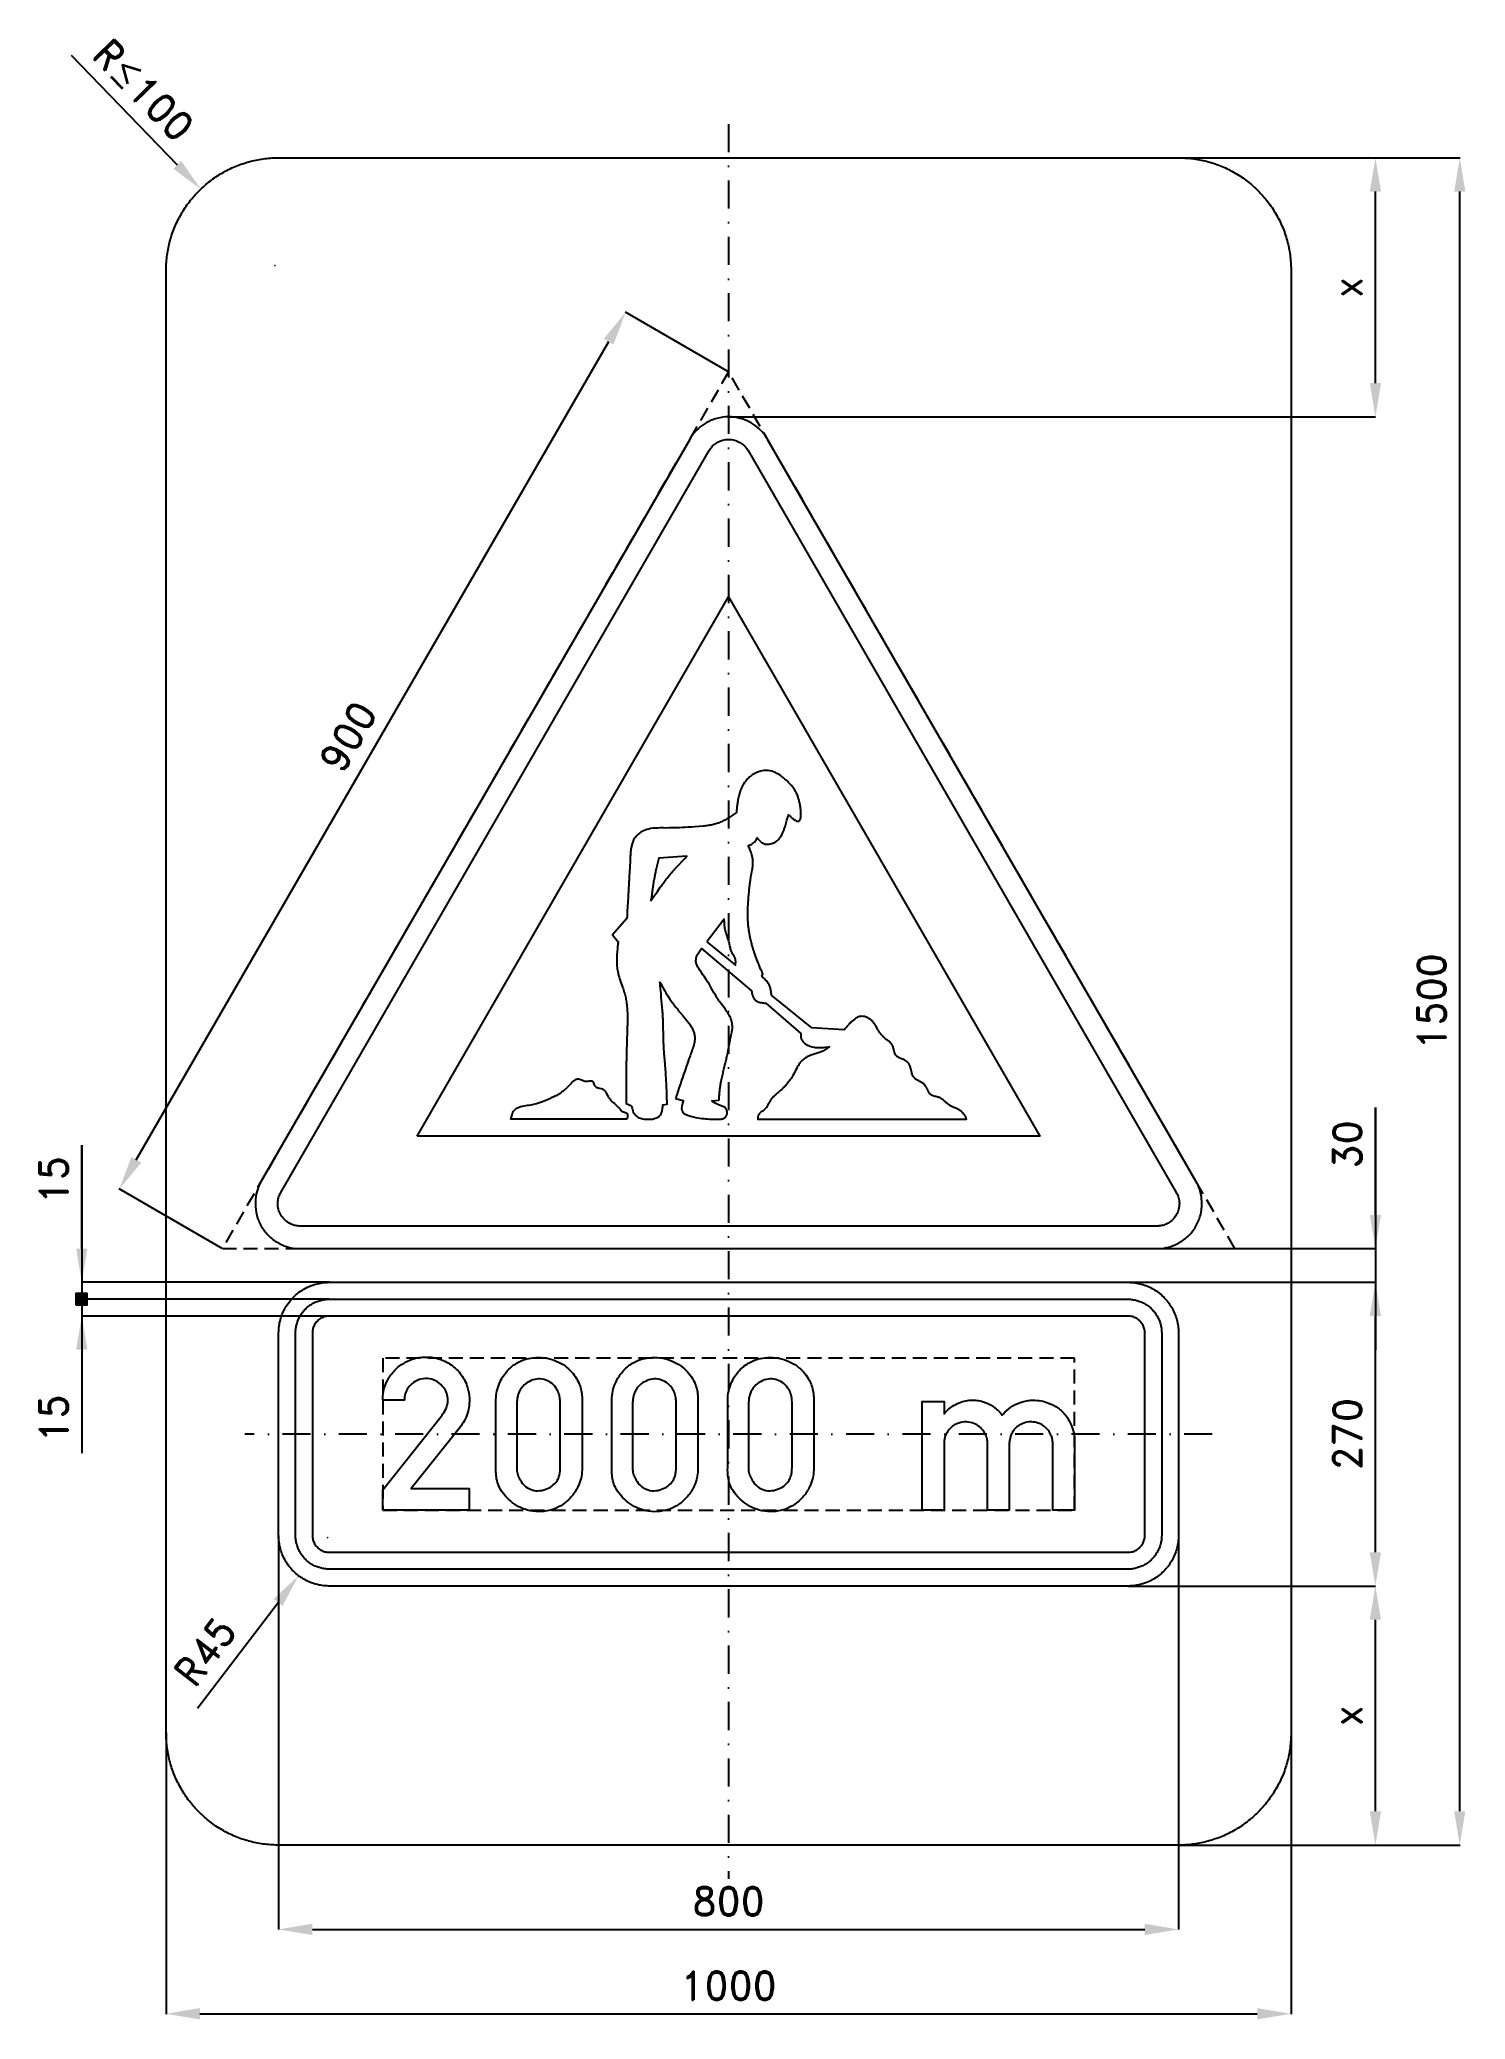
# Model space of a CAD drawing. Header units: millimetres. Extents: x -112 to 1155, y -155 to 1605.
import ezdxf

# ---------------------------------------------------------------- set-up
doc = ezdxf.new("R2010")
doc.units = ezdxf.units.MM
doc.header["$LTSCALE"] = 5
doc.linetypes.add('ČERCHOVANÁX2', pattern=[2, 1, -0.5, 0, -0.5])
doc.linetypes.add('ČÁRKOVANÁX2', pattern=[1.5, 1, -0.5])
doc.layers.add('Kóty', color=2, linetype='Continuous')
doc.layers.add('Značka', color=7, linetype='Continuous')
doc.styles.get("Standard").update_dxf_attribs({"font": 'romand.shx', "height": 25})
doc.dimstyles.get("Standard").update_dxf_attribs({"dimtxt": 25, "dimasz": 30, "dimexe": 0.18, "dimexo": 0.0625, "dimgap": 12.5, "dimtad": 1, "dimdec": 0, "dimzin": 0, "dimdsep": 46, "dimtxsty": 'Standard', "dimcen": 0.09, "dimadec": 0, "dimazin": 0, "dimtfac": 1, "dimtdec": 0, "dimtofl": 0, "dimtmove": 0, "dimatfit": 3, "dimfxl": 1, "dimtolj": 1, "dimtzin": 0, "dimarcsym": 0})

msp = doc.modelspace()

# ---------------------------------------------------------------- texts
at = {"layer": 'Kóty', "char_height": 25, "attachment_point": 5}
for s, insert, rotation in [('\\A1;R{\\A0;≤}100', (-20, 1560.3), 314.1106), ('\\A1;30', (1050, 623), 90), ('\\A1;15', (-100, 591.2), 90), ('\\A1;15', (-100, 379.3), 90)]:
    msp.add_mtext(s, dxfattribs=dict(at, insert=insert, rotation=rotation))

# ---------------------------------------------------------------- blocks, each defined once
blk = doc.blocks.new('*D0')
at = {"layer": 'Defpoints', "color": 0, "transparency": 16777216}
for p in [(100, 275.3), (900, 275.3), (900, -75)]:
    blk.add_point(p, dxfattribs=at)
at = {"layer": 'Kóty', "color": 0, "lineweight": -2, "transparency": 16777216}
for p, q in [((100, 275.2), (100, -75.2)), ((900, 275.2), (900, -75.2)), ((130, -75), (870, -75))]:
    blk.add_line(p, q, dxfattribs=at)
at = {"layer": 'Kóty', "color": 0, "transparency": 16777216}
for points in [[(130, -70), (130, -80), (100, -75)], [(870, -70), (870, -80), (900, -75)]]:
    blk.add_solid(points, dxfattribs=at)
at = {"layer": 'Kóty', "color": 0, "transparency": 16777216, "insert": (500, -50), "char_height": 25, "attachment_point": 5}
blk.add_mtext('\\A1;800', dxfattribs=at)
blk = doc.blocks.new('*D1')
at = {"layer": 'Defpoints', "color": 0, "transparency": 16777216}
for p in [(0, 100), (1000, 100), (1000, -150)]:
    blk.add_point(p, dxfattribs=at)
at = {"layer": 'Kóty', "color": 0, "lineweight": -2, "transparency": 16777216}
for p, q in [((0, 99.9), (0, -150.2)), ((1000, 99.9), (1000, -150.2)), ((30, -150), (970, -150))]:
    blk.add_line(p, q, dxfattribs=at)
at = {"layer": 'Kóty', "color": 0, "transparency": 16777216}
for points in [[(30, -145), (30, -155), (0, -150)], [(970, -145), (970, -155), (1000, -150)]]:
    blk.add_solid(points, dxfattribs=at)
at = {"layer": 'Kóty', "color": 0, "transparency": 16777216, "insert": (500, -125), "char_height": 25, "attachment_point": 5}
blk.add_mtext('\\A1;1000', dxfattribs=at)
blk = doc.blocks.new('*D2')
at = {"layer": 'Defpoints', "color": 0, "transparency": 16777216}
for p in [(855, 230.3), (1075, 230.3), (900, 0)]:
    blk.add_point(p, dxfattribs=at)
at = {"layer": 'Kóty', "color": 0, "lineweight": -2, "transparency": 16777216}
for p, q in [((855.1, 230.3), (1075.2, 230.3)), ((1075, 30), (1075, 200.3)), ((900.1, 0), (1075.2, 0))]:
    blk.add_line(p, q, dxfattribs=at)
at = {"layer": 'Kóty', "color": 0, "transparency": 16777216}
for points in [[(1070, 200.3), (1080, 200.3), (1075, 230.3)], [(1070, 30), (1080, 30), (1075, 0)]]:
    blk.add_solid(points, dxfattribs=at)
at = {"layer": 'Kóty', "color": 0, "transparency": 16777216, "insert": (1050, 115.1), "char_height": 25, "attachment_point": 5, "rotation": 90}
blk.add_mtext('\\A1;x', dxfattribs=at)
blk = doc.blocks.new('*D3')
at = {"layer": 'Defpoints', "color": 0, "transparency": 16777216}
for p in [(855, 500.3), (1075, 500.3), (855, 230.3)]:
    blk.add_point(p, dxfattribs=at)
at = {"layer": 'Kóty', "color": 0, "lineweight": -2, "transparency": 16777216}
for p, q in [((855.1, 500.3), (1075.2, 500.3)), ((1075, 260.3), (1075, 470.3)), ((855.1, 230.3), (1075.2, 230.3))]:
    blk.add_line(p, q, dxfattribs=at)
at = {"layer": 'Kóty', "color": 0, "transparency": 16777216}
for points in [[(1070, 470.3), (1080, 470.3), (1075, 500.3)], [(1070, 260.3), (1080, 260.3), (1075, 230.3)]]:
    blk.add_solid(points, dxfattribs=at)
at = {"layer": 'Kóty', "color": 0, "transparency": 16777216, "insert": (1050, 365.3), "char_height": 25, "attachment_point": 5, "rotation": 90}
blk.add_mtext('\\A1;270', dxfattribs=at)
blk = doc.blocks.new('*D4')
at = {"layer": 'Defpoints', "color": 0, "transparency": 16777216}
for p in [(900, 1500), (1075, 1500), (500, 1269.7)]:
    blk.add_point(p, dxfattribs=at)
at = {"layer": 'Kóty', "color": 0, "lineweight": -2, "transparency": 16777216}
for p, q in [((900.1, 1500), (1075.2, 1500)), ((1075, 1299.7), (1075, 1470)), ((500.1, 1269.7), (1075.2, 1269.7))]:
    blk.add_line(p, q, dxfattribs=at)
at = {"layer": 'Kóty', "color": 0, "transparency": 16777216}
for points in [[(1070, 1470), (1080, 1470), (1075, 1500)], [(1070, 1299.7), (1080, 1299.7), (1075, 1269.7)]]:
    blk.add_solid(points, dxfattribs=at)
at = {"layer": 'Kóty', "color": 0, "transparency": 16777216, "insert": (1050, 1384.9), "char_height": 25, "attachment_point": 5, "rotation": 90}
blk.add_mtext('\\A1;x', dxfattribs=at)
blk = doc.blocks.new('*D5')
at = {"layer": 'Defpoints', "color": 0, "transparency": 16777216}
for p in [(900, 1500), (1150, 1500), (900, 0)]:
    blk.add_point(p, dxfattribs=at)
at = {"layer": 'Kóty', "color": 0, "lineweight": -2, "transparency": 16777216}
for p, q in [((900.1, 1500), (1150.2, 1500)), ((1150, 30), (1150, 1470)), ((900.1, 0), (1150.2, 0))]:
    blk.add_line(p, q, dxfattribs=at)
at = {"layer": 'Kóty', "color": 0, "transparency": 16777216}
for points in [[(1145, 1470), (1155, 1470), (1150, 1500)], [(1145, 30), (1155, 30), (1150, 0)]]:
    blk.add_solid(points, dxfattribs=at)
at = {"layer": 'Kóty', "color": 0, "transparency": 16777216, "insert": (1125, 750), "char_height": 25, "attachment_point": 5, "rotation": 90}
blk.add_mtext('\\A1;1500', dxfattribs=at)
blk = doc.blocks.new('*D6')
at = {"layer": 'Defpoints', "color": 0, "transparency": 16777216}
for p in [(143.6, 273.5), (117.7, 239.5)]:
    blk.add_point(p, dxfattribs=at)
at = {"layer": 'Kóty', "color": 0, "lineweight": -2, "transparency": 16777216}
for p, q in [((143.5, 273.5), (143.7, 273.5)), ((143.6, 273.5), (143.6, 273.6)), ((27.8, 121.8), (99.5, 215.7))]:
    blk.add_line(p, q, dxfattribs=at)
blk.add_arc((143.6, 273.5), 42.8, 232.5283, 232.8773, dxfattribs=at)
at = {"layer": 'Kóty', "color": 0, "transparency": 16777216}
blk.add_solid([(95.5, 218.7), (103.4, 212.6), (117.7, 239.5)], dxfattribs=at)
at = {"layer": 'Kóty', "color": 0, "transparency": 16777216, "insert": (34.6, 172), "char_height": 25, "attachment_point": 5, "rotation": 52.6364}
blk.add_mtext('\\A1;R45', dxfattribs=at)
blk = doc.blocks.new('*D7')
at = {"layer": 'Defpoints', "color": 0, "transparency": 16777216}
for p in [(408.4, 1362.6), (500, 1309.8), (50, 530.4)]:
    blk.add_point(p, dxfattribs=at)
at = {"layer": 'Kóty', "color": 0, "lineweight": -2, "transparency": 16777216}
for p, q in [((499.9, 1309.8), (408.3, 1362.7)), ((-26.6, 609.2), (393.4, 1336.7)), ((49.9, 530.4), (-41.7, 583.3))]:
    blk.add_line(p, q, dxfattribs=at)
at = {"layer": 'Kóty', "color": 0, "transparency": 16777216}
for points in [[(389.1, 1339.2), (397.8, 1334.2), (408.4, 1362.6)], [(-30.9, 611.7), (-22.2, 606.7), (-41.6, 583.2)]]:
    blk.add_solid(points, dxfattribs=at)
at = {"layer": 'Kóty', "color": 0, "transparency": 16777216, "insert": (161.8, 985.4), "char_height": 25, "attachment_point": 5, "rotation": 60}
blk.add_mtext('\\A1;900', dxfattribs=at)

# ---------------------------------------------------------------- dimensions: what is measured, and where the dimension line sits
at = {"layer": 'Kóty'}
for base, p1, p2, picture, middle in [((1075, 1500), (500, 1269.7), (900, 1500), '*D4', (1050, 1384.9)), ((1075, 230.3), (900, 0), (855, 230.3), '*D2', (1050, 115.1))]:
    dim = msp.add_linear_dim(base=base, p1=p1, p2=p2, angle=90, text='x', dimstyle='Standard', dxfattribs=at)
    dim.commit()
    dim.dimension.update_dxf_attribs({"geometry": picture, "text_midpoint": middle})
for base, p1, p2, picture, middle in [((1150, 1500), (900, 0), (900, 1500), '*D5', (1125, 750)), ((1075, 500.3), (855, 230.3), (855, 500.3), '*D3', (1050, 365.3))]:
    dim = msp.add_linear_dim(base=base, p1=p1, p2=p2, angle=90, dimstyle='Standard', dxfattribs=at)
    dim.commit()
    dim.dimension.update_dxf_attribs({"geometry": picture, "text_midpoint": middle})
dim = msp.add_aligned_dim(p1=(50, 530.4), p2=(500, 1309.8), distance=105.7, dimstyle='Standard', dxfattribs=at)
dim.commit()
dim.dimension.update_dxf_attribs({"geometry": '*D7', "text_midpoint": (161.8, 985.4)})
dim = msp.add_radius_dim(center=(143.6, 273.5), mpoint=(117.7, 239.5), text='R45', dimstyle='Standard', dxfattribs=at)
dim.commit()
dim.dimension.update_dxf_attribs({"geometry": '*D6', "text_midpoint": (34.6, 172)})
for base, p1, p2, picture, middle in [((900, -75), (100, 275.3), (900, 275.3), '*D0', (500, -50)), ((1000, -150), (0, 100), (1000, 100), '*D1', (500, -125))]:
    dim = msp.add_linear_dim(base=base, p1=p1, p2=p2, dimstyle='Standard', dxfattribs=at)
    dim.commit()
    dim.dimension.update_dxf_attribs({"geometry": picture, "text_midpoint": middle})

# ---------------------------------------------------------------- hatches: boundary and pattern name
at = {"layer": 'Kóty'}
h = msp.add_hatch(color=256, dxfattribs=at)
h.dxf.hatch_style = 1
h.paths.add_polyline_path([(-80.2, 480.3), (-70.2, 480.3), (-70.2, 490.3), (-80.2, 490.3)])

# ---------------------------------------------------------------- linework, layer by layer
for p, q in [((-84.3, 1591.3), (9.9, 1493.8)), ((96.7, 1404.2), (96.9, 1404.2)), ((96.8, 1404.1), (96.8, 1404.3)), ((1075, 655.8), (1075, 440.3)), ((1075, 560.3), (1075, 655.8)), ((-75, 622.2), (-75, 348.4)), ((-75, 530.3), (-75, 622.2)), ((880.8, 530.3), (1075.2, 530.3)), ((144.9, 500.3), (-75.2, 500.3)), ((855.1, 500.3), (1075.2, 500.3)), ((144.9, 485.3), (-80.7, 485.3)), ((144.9, 485.3), (-80.2, 485.3)), ((144.9, 470.3), (-75.2, 470.3))]:
    msp.add_line(p, q, dxfattribs=at)
msp.add_lwpolyline([(-80.2, 480.3), (-70.2, 480.3), (-70.2, 490.3), (-80.2, 490.3)], close=True, dxfattribs=at)
at = {"layer": 'Kóty', "color": 2}
msp.add_solid([(13.5, 1497.2), (6.3, 1490.3), (30.8, 1472.2)], dxfattribs=at)
at = {"layer": 'Kóty'}
for points in [[(1070, 560.3), (1080, 560.3), (1075, 530.3)], [(-80, 530.3), (-70, 530.3), (-75, 500.3)], [(1070, 470.3), (1080, 470.3), (1075, 500.3)], [(-80, 440.3), (-70, 440.3), (-75, 470.3)]]:
    msp.add_solid(points, dxfattribs=at)
at = {"layer": 'Značka', "color": 6, "linetype": 'ČERCHOVANÁX2', "lineweight": 25, "ltscale": 5}
for p, q in [((500, 1530), (500, -30)), ((930, 365.3), (70, 365.3))]:
    msp.add_line(p, q, dxfattribs=at)
at = {"layer": 'Značka', "color": 5}
for points in [[(100, 0), (99.6, 0), (99.2, 0, -0.03218), (86.3, 0.9, -0.035443), (73.6, 3.5, -0.036267), (61.3, 7.7, -0.03442), (49.8, 13.5, -0.033722), (39, 20.7, -0.034085), (29.3, 29.3, -0.034209), (20.7, 39, -0.034229), (13.5, 49.8, -0.034044), (7.7, 61.3, -0.033412), (3.5, 73.6, -0.034127), (0.9, 86.3, -0.036745), (0, 99.2), (0, 99.6), (0, 100), (0, 1400), (0, 1400.4), (0, 1400.8, -0.03218), (0.9, 1413.7, -0.035441), (3.5, 1426.4, -0.03627), (7.7, 1438.7, -0.034417), (13.5, 1450.2, -0.033719), (20.7, 1461, -0.034078), (29.3, 1470.7, -0.034208), (39, 1479.3, -0.034227), (49.8, 1486.5, -0.034051), (61.3, 1492.3, -0.033416), (73.6, 1496.5, -0.034129), (86.3, 1499.1, -0.036746), (99.2, 1500), (99.6, 1500), (100, 1500), (900, 1500), (900.4, 1500), (900.8, 1500, -0.032179), (913.7, 1499.1, -0.035451), (926.4, 1496.5, -0.036282), (938.7, 1492.3, -0.034425), (950.2, 1486.5, -0.033731), (961, 1479.3, -0.034081), (970.7, 1470.7, -0.034214), (979.3, 1461, -0.034229), (986.5, 1450.2, -0.034034), (992.3, 1438.6, -0.033411), (996.5, 1426.4, -0.034122), (999.1, 1413.7, -0.036741), (1000, 1400.8), (1000, 1400.4), (1000, 1400), (1000, 100), (1000, 99.6), (1000, 99.2, -0.032179), (999.1, 86.3, -0.035442), (996.5, 73.6, -0.036264), (992.3, 61.3, -0.034415), (986.5, 49.8, -0.033719), (979.3, 39, -0.034086), (970.7, 29.3, -0.034205), (961, 20.7, -0.03423), (950.2, 13.5, -0.034046), (938.7, 7.7, -0.033413), (926.4, 3.5, -0.034127), (913.7, 0.9, -0.036745), (900.8, 0), (900.4, 0), (900, 0), (100, 0)], [(915.4, 590.3), (534.6, 1249.7), (533.5, 1251.5), (532.4, 1253.2, 0.055771), (526.8, 1259.5, 0.055989), (520, 1264.3, 0.069574), (510.4, 1268.4, 0.069802), (500, 1269.7, 0.069509), (489.6, 1268.4, 0.067737), (480, 1264.3, 0.055944), (473.1, 1259.5, 0.06112), (467.6, 1253.2), (466.5, 1251.5), (465.4, 1249.7), (84.6, 590.3), (83.7, 588.4, 0.010708), (82.7, 586.6, 0.055713), (80.1, 578.6, 0.055986), (79.3, 570.3, 0.069591), (80.6, 559.9, 0.069764), (84.6, 550.3, 0.069483), (90.9, 542, 0.067773), (99.3, 535.6, 0.055956), (106.9, 532.1, 0.061088), (115.1, 530.5), (117.2, 530.4), (119.3, 530.3), (880.7, 530.3, 0.003589), (882.8, 530.4, 0.010708), (884.9, 530.5, 0.055793), (893.1, 532.2, 0.055986), (900.7, 535.6, 0.069584), (909.1, 541.9, 0.06979), (915.4, 550.3, 0.069499), (919.4, 559.9, 0.067793), (920.7, 570.3, 0.055942), (919.9, 578.7, 0.060954), (917.3, 586.6), (916.3, 588.4), (915.4, 590.3)], [(452.9, 663.7), (459.7, 661.9), (459.5, 661.1, -0.004607), (459.3, 660.3), (459.1, 659.6), (458.9, 658.9, 0.009225), (458.6, 657.9, 0.012602), (458.4, 656.9, 0.020623), (458.3, 655.8, 0.033909), (458.2, 654.8, 0.036645), (458.3, 653.9, 0.042079), (458.5, 653.1, 0.049104), (458.9, 652.2, 0.054094), (459.4, 651.4, 0.047555), (460, 650.8, 0.030376), (460.8, 650.2, 0.022383), (461.7, 649.7), (462.6, 649.3), (463.4, 649), (464.3, 648.6), (465.3, 648.3), (466.3, 648, 0.010188), (468.6, 647.3, 0.011537), (470.9, 646.8), (472.6, 646.5), (474.4, 646.2), (476.1, 646), (477.9, 645.8), (479.4, 645.7), (480.9, 645.6), (483, 645.5), (485.1, 645.4), (487.1, 645.4), (489.1, 645.3, 0.012551), (490.8, 645.3, 0.018141), (492.5, 645.4, 0.025365), (494, 645.6, 0.038662), (495.4, 646, 0.03595), (496.3, 646.4, 0.054593), (497, 646.9, 0.084673), (497.9, 648, 0.06943), (498.5, 649.2, 0.043357), (498.7, 650.2, 0.038015), (498.8, 651.1, 0.042587), (498.6, 652.3, 0.043566), (498.3, 653.4, 0.029669), (498.1, 654, 0.036894), (497.7, 654.6, 0.052648), (497.1, 655.3, 0.045313), (496.4, 655.9, 0.055185), (494.9, 656.7, 0.013243), (493.3, 657.3), (491.8, 657.8, -0.011964), (490.4, 658.4, -0.015763), (489.1, 659, -0.023595), (488, 659.6, -0.016097), (487, 660.3), (486.1, 660.9), (485.6, 661.3), (485.1, 661.7), (491.4, 662.2), (491.4, 662.4), (491.5, 662.6, 0.002457), (491.6, 664.2, 0.003827), (491.7, 665.8, 0.001841), (491.9, 667.6, -0.004718), (492, 669.4, -0.005494), (492.2, 670.9, -0.003118), (492.3, 672.4, -0.002768), (492.5, 673.5, -0.005162), (492.7, 674.7, -0.006224), (492.9, 676.2, -0.002534), (493.2, 677.8, -0.00271), (493.7, 680.4, -0.005711), (494.2, 683, -0.004739), (494.8, 685.3, -0.002114), (495.3, 687.5), (495.8, 689.7), (496.4, 691.9), (496.8, 693.6, 0.003648), (497.3, 695.4, 0.003143), (497.8, 697.6, -0.002888), (498.2, 699.8, -0.002046), (498.7, 701.9, 0.005144), (499.2, 704, 0.005668), (499.6, 705.8, 0.002582), (499.9, 707.5), (500.2, 709.3), (500.6, 711), (500.8, 712.4, -0.002207), (501.1, 713.8, -0.002474), (501.4, 715.6), (501.8, 717.3), (502.1, 718.8), (502.4, 720.2), (502.7, 721.4, 0.004627), (502.9, 722.7, 0.007902), (503.1, 723.8, 0.010127), (503.3, 725, 0.010862), (503.4, 726, 0.015181), (503.4, 726.9, 0.019014), (503.4, 728.1, 0.014484), (503.3, 729.2, 0.031451), (502.9, 731.9, 0.037432), (502, 734.6, 0.029587), (501.1, 736.7, 0.018271), (499.9, 738.8, 0.011728), (498.6, 740.9, 0.00868), (497.2, 742.9), (496, 744.5), (494.8, 746.1), (493.3, 748), (491.9, 750, -0.008971), (490.2, 752.6, -0.009365), (488.6, 755.2), (487.3, 757.3), (486.1, 759.5), (484.9, 761.6), (483.7, 763.8), (482.6, 765.6), (481.5, 767.3, 0.008707), (480.1, 769.6), (478.5, 771.8), (477.2, 773.7), (475.8, 775.6), (474.7, 777.2, -0.011419), (473.7, 778.8, -0.016481), (472.8, 780.4, -0.022533), (472, 782, -0.027602), (471.5, 783.4, -0.041375), (471.1, 784.9, -0.040584), (471, 786.4, -0.029969), (471.1, 787.8, -0.021233), (471.3, 788.8, -0.02826), (471.6, 789.8, -0.026178), (471.9, 790.8, -0.016726), (472.4, 791.7), (472.9, 792.6), (473.5, 793.5), (474, 794.4), (474.6, 795.3), (475.3, 796.2), (476, 797.2), (520.3, 759.4), (520.3, 759.3), (520.4, 759.1), (520.6, 758.2), (520.8, 757.2), (521, 756.4), (521.3, 755.5, 0.011695), (521.5, 754.7, 0.017235), (521.8, 753.9), (522.1, 753.3), (522.4, 752.8, 0.028673), (522.8, 752.1, 0.032098), (523.3, 751.6, 0.046612), (524.2, 750.8, 0.03729), (525.2, 750.2, 0.026525), (526.1, 749.8), (527.1, 749.4), (528.1, 749.2), (529.2, 749), (530.1, 748.8), (530.9, 748.7), (532.1, 748.6), (533.2, 748.5), (564.1, 721.6), (564.1, 720.9, 0.005279), (564.1, 720.2, 0.007638), (564.1, 719.6, 0.011207), (564.2, 719, 0.025566), (564.3, 717.9, 0.03125), (564.6, 716.9, 0.047366), (565.2, 715.5, 0.048674), (566.1, 714.3, 0.044482), (567.1, 713.2, 0.028858), (568.4, 712.2, 0.022461), (569.6, 711.4, 0.026198), (570.9, 710.7, 0.037675), (573.1, 709.9, 0.027165), (575.4, 709.4, 0.017797), (577.2, 709.2, 0.017091), (579.1, 709, 0.014713), (581, 709, 0.010687), (582.9, 709), (584.4, 709.1), (585.9, 709.3), (587.5, 709.5), (589.1, 709.6), (589.4, 709.7), (589.7, 709.7), (589.4, 709.5), (589.2, 709.4), (588.2, 708.7), (587.2, 708, -0.012957), (585.6, 706.9, -0.022135), (583.9, 705.9, -0.025259), (581.8, 705, -0.014432), (579.7, 704.2), (577.9, 703.6), (576.1, 703.1), (574.3, 702.5, 0.009575), (572.5, 701.9, 0.012819), (571.2, 701.4, 0.019885), (569.9, 700.7, 0.025624), (568.3, 699.8, 0.019547), (566.9, 698.8, 0.023506), (565.4, 697.5, 0.033994), (564, 696.1, 0.028055), (562.9, 694.7, 0.015351), (562, 693.2, 0.008478), (561.1, 691.7, 0.006101), (560.3, 690), (559.6, 688.7, -0.0044), (558.9, 687.4, -0.006727), (558, 685.7), (557, 684.1, -0.004711), (555.8, 682, -0.014952), (554.5, 680, -0.014784), (553.3, 678.4, -0.011964), (552.1, 676.8, -0.010141), (550.8, 675.4, -0.009408), (549.4, 673.9, -0.007866), (548.3, 672.8, -0.009051), (547.2, 671.8, -0.007725), (545.6, 670.4), (544.1, 669.1), (543.2, 668.4), (542.4, 667.7), (541.7, 667), (540.9, 666.4), (540.2, 665.7, 0.009304), (539.5, 665), (538.9, 664.5, 0.01179), (538.4, 663.9, 0.015693), (537.8, 663.1, 0.014431), (537.3, 662.3, 0.015877), (536.6, 661.2, 0.01038), (535.9, 660), (535.4, 659), (534.9, 658, -0.00799), (534.4, 657.1, -0.013197), (533.9, 656.2, -0.015167), (533.4, 655.5, -0.021011), (532.9, 654.8, -0.043617), (531.7, 653.6, -0.034161), (530.3, 652.6), (529.5, 652.1, 0.017369), (528.6, 651.5, 0.027951), (528, 651, 0.034963), (527.4, 650.4, 0.042387), (526.8, 649.6, 0.044497), (526.4, 648.8, 0.035129), (526.2, 648, 0.025568), (526, 647.2, 0.018897), (525.9, 646.3, 0.006274), (525.9, 645.3), (711.5, 645.3, 0.014755), (711.1, 646.6, 0.045517), (710.6, 647.9, 0.026057), (710.1, 648.6, 0.011407), (709.7, 649.2, 0.010185), (708.8, 650.3, 0.015247), (707.9, 651.3, 0.01324), (707.3, 651.9, 0.019811), (706.7, 652.4, 0.03551), (705.5, 653.2, 0.020644), (704.2, 654, 0.009218), (703.1, 654.5, 0.005126), (701.9, 655), (700.8, 655.5), (699.7, 656, -0.007878), (698.8, 656.4, -0.014349), (697.9, 656.9, -0.017607), (696.8, 657.5, -0.008708), (695.8, 658.2, -0.007274), (694.8, 658.9, -0.013539), (693.9, 659.6, -0.01029), (693.2, 660.3), (692.4, 661), (691.7, 661.6, 0.00804), (690.9, 662.3, 0.008264), (690.3, 662.8, 0.008049), (689.7, 663.3, 0.018926), (688.8, 663.8, 0.037786), (688, 664.3, 0.037857), (686.9, 664.7, 0.011689), (685.9, 664.9, -0.00617), (684.2, 665.4, -0.014365), (682.5, 665.9, -0.030121), (681.1, 666.4, -0.064563), (679.9, 667.1, -0.056795), (679, 667.9, -0.033834), (678.3, 668.9, -0.017852), (677.7, 669.9, -0.009877), (677.2, 670.9), (676.7, 671.9, 0.005635), (676.2, 672.9, 0.009618), (675.8, 673.7, 0.013919), (675.4, 674.5, 0.024116), (674.7, 675.4, 0.034609), (674, 676.2, 0.04031), (673, 677.1, 0.026054), (672, 677.8, 0.013068), (671, 678.3, 0.006087), (670, 678.9), (669, 679.3, -0.007352), (668, 679.9, -0.012665), (667.3, 680.3, -0.021847), (666.6, 680.7, -0.03035), (665.9, 681.4, -0.028829), (665.2, 682.1, -0.043472), (664.2, 683.3, -0.041781), (663.5, 684.7, -0.0316), (663, 686.2, -0.011115), (662.6, 687.8), (662.2, 689.4, 0.007921), (661.8, 690.9, 0.017769), (661.4, 692.3, 0.035058), (660.9, 693.6, 0.044138), (660.1, 694.9, 0.041863), (659.1, 696, 0.037223), (658, 696.9, 0.033846), (656.8, 697.7, 0.023827), (655.6, 698.3, 0.007773), (654.3, 698.8), (653, 699.3, -0.010463), (651.7, 699.9, -0.023303), (650.6, 700.5, -0.044979), (649.5, 701.2, -0.070249), (648.4, 702.5, -0.069116), (647.6, 704.1, -0.041663), (647.2, 705.5), (647, 706.9, 0.02229), (646.6, 708.3, 0.026934), (646.2, 709.7, 0.036752), (645.5, 711.2, 0.043991), (644.5, 712.6, 0.033199), (643.5, 713.7, 0.017899), (642.5, 714.6, 0.008402), (641.3, 715.5), (640.2, 716.4), (639.2, 717.1, -0.011103), (638.3, 717.9, -0.017033), (637.3, 718.8, -0.014314), (636.3, 719.9, -0.017704), (635.2, 721.1, -0.022779), (634.2, 722.5, -0.016605), (633.5, 723.6, -0.007063), (632.8, 724.9), (632.1, 726.1), (631.4, 727.4, 0.018024), (630, 729.7, 0.04051), (628.4, 731.8, 0.020541), (627.7, 732.6, 0.017457), (626.8, 733.4, 0.013648), (626.1, 734, 0.013491), (625.3, 734.5, 0.027966), (623.8, 735.4, 0.037399), (622.3, 736.1, 0.021833), (621.4, 736.4, 0.02156), (620.6, 736.6, 0.053846), (618.5, 736.8, 0.062857), (616.3, 736.5, 0.050514), (614.6, 735.9, 0.032659), (613, 735, 0.026946), (611.2, 733.6, 0.020006), (609.4, 732.2, 0.013948), (607.8, 730.6, 0.009298), (606.3, 729, 0.006086), (604.7, 727.1), (603.1, 725.3), (602.9, 725), (602.6, 724.7), (574, 726.7), (538.3, 755.4), (538.2, 755.5), (538.2, 755.7), (538.1, 756.7), (537.9, 757.7), (537.8, 758.6), (537.6, 759.6, 0.013607), (537.3, 761.2, 0.020476), (536.9, 762.8, 0.016321), (536.6, 763.7, 0.022894), (536.2, 764.5, 0.030394), (535.7, 765.6, 0.021117), (534.9, 766.6), (534.3, 767.4), (533.6, 768.2), (532.9, 768.9), (532.2, 769.7), (531.6, 770.3), (530.9, 770.9), (530.2, 771.6), (529.4, 772.4), (530.4, 774.4), (529.9, 775.6), (529.4, 776.8), (528.9, 777.7), (528.5, 778.7), (527.8, 780.5), (527.1, 782.3), (526.7, 783.3), (526.4, 784.3), (525.2, 787.4), (524, 790.5), (523.1, 793.2, -0.004826), (522.2, 795.8, -0.005769), (521.3, 798.5, -0.006372), (520.6, 801.1, -0.006559), (520, 803.3, -0.009082), (519.5, 805.5, -0.00948), (519, 808.2), (518.5, 810.9, -0.002941), (518, 814.2, -0.010871), (517.5, 817.6, -0.010928), (517.3, 820.4, -0.007861), (517.1, 823.2, -0.006333), (517, 826, -0.006313), (517, 828.8, -0.005174), (517.1, 831, -0.005559), (517.1, 833.3, -0.005075), (517.3, 836, -0.001014), (517.5, 838.8, -0.000366), (517.7, 841.8, -0.003322), (517.9, 844.8, -0.003667), (518.2, 847.3, -0.002984), (518.4, 849.7, -0.002198), (518.7, 852.2, -0.001228), (519, 854.7, -0.001811), (519.3, 856.7, -0.004285), (519.6, 858.7, -0.005016), (519.9, 861.1, -0.001614), (520.3, 863.4), (520.7, 865.2), (521, 867, 0.003785), (521.2, 868.4, 0.008162), (521.4, 869.8, 0.010614), (521.5, 871.2, 0.01109), (521.6, 872.6, 0.009861), (521.6, 873.7, 0.011718), (521.6, 874.8, 0.014909), (521.5, 876.2, 0.013397), (521.3, 877.6, 0.012728), (521.1, 878.9, 0.014357), (520.8, 880.2, 0.011782), (520.5, 881.3), (520.1, 882.3), (519.7, 883.4), (519.3, 884.5), (518.9, 885.4), (518.5, 886.3), (518.1, 887.2), (517.7, 888.2), (517.6, 888.3), (517.5, 888.5), (518, 888.7), (518.4, 888.9), (519.3, 889.2), (520, 889.6), (520.7, 889.9), (521.3, 890.3, 0.058077), (522.9, 891.7, 0.039043), (524.2, 893.4), (524.8, 894.4), (525.3, 895.4), (525.6, 895.1), (525.8, 894.8), (526.8, 893.8), (527.8, 892.8, 0.024494), (528.8, 891.8, 0.032182), (530, 891), (530.7, 890.6), (531.4, 890.3, 0.041962), (532.7, 889.9, 0.037816), (533.9, 889.8), (535.1, 889.7), (536.2, 889.9, 0.040971), (538.3, 890.3, 0.038703), (540.2, 891.1), (541.3, 891.7), (542.3, 892.3, 0.033841), (543.8, 893.5, 0.031862), (545.1, 894.8, 0.0238), (546, 896, 0.020097), (546.8, 897.3, 0.016699), (547.6, 898.7, 0.013191), (548.3, 900.1, 0.0191), (549.3, 902.6, 0.016172), (550.2, 905.3, 0.00835), (550.9, 907.7), (551.5, 910.1, -0.004391), (552, 912), (552.6, 913.9), (552.9, 914.9), (553.2, 915.9), (553.7, 915.5), (554.1, 915.1), (554.9, 914.5), (555.6, 913.9), (556.6, 913.1), (557.6, 912.3), (558.4, 911.6), (559.4, 911.1), (560, 910.7), (560.7, 910.4, 0.052655), (561.4, 910.3, 0.09234), (562.1, 910.3, 0.090887), (562.7, 910.6, 0.075054), (563.2, 911, 0.078725), (563.6, 911.7, 0.038414), (563.9, 912.5, 0.033908), (564.2, 914.2, 0.023072), (564.3, 915.8, 0.018803), (564.3, 917.9, 0.013246), (564.2, 919.9, 0.007949), (564, 921.4, 0.008092), (563.8, 923, 0.009482), (563.5, 924.9, 0.007833), (563.1, 926.8, 0.01443), (562.4, 929.6, 0.022895), (561.5, 932.4, 0.019315), (560.7, 934.3, 0.018691), (559.8, 936.2, 0.016809), (558.8, 937.9, 0.016343), (557.7, 939.5), (556.8, 940.7), (555.8, 941.9), (554.5, 943.4), (553.2, 944.8), (551.7, 946.3), (550.1, 947.7), (548.7, 948.9), (547.3, 950.1), (545.8, 951.1), (544.3, 952.1), (543, 952.8), (541.7, 953.5), (540, 954.2, 0.026923), (538.3, 954.7), (536.7, 955), (535.1, 955.2), (533.8, 955.3), (532.5, 955.3), (531.2, 955.2), (529.9, 955, 0.030134), (527.7, 954.5, 0.025297), (525.6, 953.8, 0.027118), (523.3, 952.7, 0.029133), (521.1, 951.4, 0.02264), (519.4, 950.2, 0.0204), (517.9, 948.9, 0.019197), (516.5, 947.5, 0.019081), (515.2, 945.9), (514.2, 944.6), (513.3, 943.3, 0.017075), (512.3, 941.6, 0.017704), (511.4, 939.7, 0.021507), (510.4, 937.3, 0.016606), (509.6, 934.7, 0.011235), (509, 932.6, 0.010063), (508.5, 930.4, 0.008788), (508.1, 928.2, 0.007173), (507.8, 926, 0.004504), (507.5, 924.3, 0.003169), (507.3, 922.5, 0.002343), (507.1, 920.2), (506.9, 917.9), (506, 917.3), (505.2, 916.7), (503.3, 915.3), (501.3, 914, -0.012957), (497.5, 911.8, -0.022399), (493.6, 909.8, -0.027444), (489.6, 908.1, -0.028717), (485.4, 907, -0.022044), (481.4, 906.3, -0.011381), (477.4, 905.8), (473.8, 905.5), (470.1, 905.3), (467.1, 905.1), (464, 904.9), (461.4, 904.8), (458.8, 904.6), (456.3, 904.5), (453.7, 904.4), (451.6, 904.3), (449.6, 904.3), (447.3, 904.3), (445.1, 904.2), (442.1, 904.3), (439.2, 904.3), (437, 904.2), (434.9, 904.1), (432.8, 904), (430.7, 903.7), (429.1, 903.3), (427.4, 902.9, 0.03367), (424.4, 901.7, 0.035377), (421.6, 900.2, 0.025346), (420.1, 899.1, 0.035348), (418.7, 897.9, 0.030306), (417.6, 896.7, 0.019715), (416.7, 895.4, 0.022124), (415.6, 893.6, 0.029965), (414.8, 891.8, 0.025323), (414.2, 890.2, 0.017902), (413.7, 888.5, 0.013873), (413.4, 886.7, 0.011994), (413.1, 884.9, 0.015053), (412.8, 881.7, 0.004423), (412.6, 878.4, -0.001263), (412.3, 871.6, -0.000203), (411.9, 864.9, 0.000138), (411.6, 859.4, -0.000117), (411.3, 853.9, -0.000182), (411, 848.5, -0.000073), (410.7, 843.1), (410.5, 838.8, -0.000192), (410.2, 834.5), (409.9, 830, 0.000499), (409.7, 825.4), (409.6, 824.6), (409.6, 823.8), (396.9, 809.1), (401.7, 803), (401.7, 802.6), (401.7, 802.2, 0.002524), (401.3, 799.2, 0.003484), (401.1, 796.3, 0.004683), (400.8, 793.5, 0.00656), (400.7, 790.7, 0.008475), (400.6, 787.9, 0.010576), (400.6, 785.2, 0.022579), (400.9, 780.2, 0.026897), (401.7, 775.4, 0.019865), (402.7, 771.5, 0.011979), (404, 767.7), (405.7, 762.8, -0.015369), (407.3, 757.9, -0.021048), (408.5, 753.2, -0.018509), (409.3, 748.4, -0.013208), (409.7, 744.4, -0.010544), (410, 740.3, -0.008396), (410.1, 736.2, -0.006553), (410.1, 732.2, -0.003749), (410, 728.9, -0.002186), (409.9, 725.6, -0.001038), (409.8, 721.4, 0.000385), (409.6, 717.3, 0.001942), (409.4, 710.4, 0.002091), (409.2, 703.5, 0.001624), (409.1, 697.8, 0.001283), (409, 692, 0.001007), (408.9, 686.3, 0.000798), (408.9, 680.6, 0.000511), (408.9, 676.1), (408.8, 671.5, 0.000402), (408.8, 665.4), (408.8, 659.2), (413.7, 657.2), (413.9, 656.1), (414.2, 655.1, 0.019711), (414.8, 652.8, 0.055854), (415.8, 650.7, 0.038848), (416.5, 649.6, 0.036635), (417.3, 648.6, 0.050604), (418.9, 647.4, 0.043174), (420.6, 646.5, 0.042147), (422.7, 645.8, 0.035544), (424.9, 645.4), (426.2, 645.3), (427.6, 645.3), (429.3, 645.3, 0.020216), (431, 645.3, 0.020545), (432.4, 645.5, 0.018869), (433.8, 645.8, 0.045671), (436.1, 646.5, 0.083756), (438.1, 647.8, 0.040186), (438.9, 648.5, 0.029899), (439.5, 649.3, 0.044052), (440.4, 650.9, 0.048063), (440.9, 652.6, 0.038288), (441.2, 654.4, 0.009392), (441.4, 656.2, -0.001986), (441.4, 657.2, -0.000666), (441.5, 658.2), (445.3, 658.7), (445.3, 659.6), (445.3, 660.5, 0.00387), (445.2, 663), (445.1, 665.6), (445, 668), (445, 670.5), (444.9, 672.9), (444.8, 675.3), (444.7, 677.3), (444.6, 679.2), (444.4, 681.7), (444.3, 684.1), (444.2, 686.5, 0.00333), (444, 688.8, 0.003604), (443.9, 690.8), (443.7, 692.8), (443.6, 694.8), (443.4, 696.8), (443.2, 698.3), (443.1, 699.9), (442.9, 701.9, -0.002759), (442.8, 703.9, -0.006103), (442.5, 708, -0.003022), (442.3, 712.1, -0.001256), (442.2, 715.5, -0.001283), (442.1, 718.9), (442, 722.4), (441.9, 725.8), (441.8, 728.5), (441.8, 731.3, 0.001407), (441.7, 734.7, 0.006886), (441.5, 738.1, 0.006666), (441.3, 741.6), (441, 745.1), (440.7, 748), (440.5, 750.9), (440.2, 753.9), (440, 756.8), (439.8, 759.1), (439.6, 761.5), (439.3, 763.9), (439.1, 766.4), (439, 766.8), (439, 767.3), (439.2, 766.9), (439.3, 766.6), (439.7, 765.9), (440.1, 765.2), (441, 763.5), (441.9, 761.8), (443.2, 759.5), (444.5, 757.2), (445.9, 754.9), (447.4, 752.7), (448.6, 750.8), (449.9, 749, 0.008537), (451.6, 746.7), (453.4, 744.5, 0.005942), (456.4, 740.9), (459.4, 737.5, -0.006941), (461.8, 734.5, -0.012747), (464.1, 731.5, -0.019176), (466.2, 728.5, -0.028085), (467.9, 725.4, -0.03283), (469.1, 722.6, -0.045643), (469.8, 719.7, -0.039698), (470, 717.2, -0.034335), (469.8, 714.8, -0.0155), (469.6, 713.5, -0.013656), (469.4, 712.3, -0.012521), (469, 711.1, -0.011717), (468.7, 709.9, -0.006459), (468.3, 708.8), (467.9, 707.7, 0.007518), (467, 705.3), (466.2, 702.8, -0.003234), (465.5, 700.8), (464.8, 698.9), (464.2, 696.9), (463.5, 695), (462.9, 693.4), (462.4, 691.8), (461.7, 689.9), (461, 687.9), (460, 685.1), (459, 682.2), (458.2, 679.9), (457.4, 677.5), (456.6, 675.2), (455.8, 672.8), (455.2, 670.9, 0.00345), (454.6, 669, 0.005521), (453.7, 666.4, 0.001825), (452.9, 663.7)], [(430.9, 839.6), (432.5, 841.8), (434.1, 844.1), (436.7, 847.9), (439.3, 851.7, -0.005759), (441.8, 855, -0.006788), (444.3, 858.3, -0.009687), (448.2, 863.1, -0.007273), (452.3, 867.8), (455.7, 871.5), (459.1, 875.1), (461.1, 877.1), (463, 879.1), (438, 877.4), (437.4, 875.1), (436.9, 872.8), (436, 869.1), (435.1, 865.4, 0.003436), (434.3, 862, 0.009354), (433.7, 858.6, 0.010586), (433, 854.4, 0.001682), (432.4, 850.2, -0.00219), (432, 846.8, -0.002052), (431.5, 843.4), (431.2, 841.5), (430.9, 839.6)], [(480.8, 803), (506.1, 782.2, 0.002932), (506.2, 782.9, 0.008845), (506.2, 783.5, 0.015801), (506.3, 784.6, 0.008135), (506.3, 785.7, 0.013954), (506.2, 786.5, 0.03519), (506.1, 787.4, 0.038091), (505.9, 788.2, 0.025458), (505.5, 789, 0.023065), (504.9, 790.3), (504.1, 791.5), (503.4, 792.7, -0.021409), (502.8, 793.9, -0.019388), (502.4, 794.9, -0.015797), (502, 796, -0.01734), (501.6, 797.7, -0.005741), (501.2, 799.4), (500.9, 801, 0.010602), (500.5, 802.5, 0.014941), (500, 804.4, 0.00936), (499.3, 806.3), (498.8, 807.8), (498.3, 809.3, -0.015923), (497.5, 811.5, -0.018533), (497, 813.8, -0.019001), (496.6, 816.3, -0.015871), (496.4, 818.7, -0.005437), (496.3, 819.7, -0.004913), (496.3, 820.6, -0.004365), (496.2, 821.9), (496.2, 823.1), (480.8, 803)], [(409.6, 645.3), (306.5, 645.3), (306.8, 646.4), (307, 647.5), (307.3, 648.3), (307.5, 649.2, -0.011209), (307.8, 650.1, -0.014862), (308.1, 650.9), (308.3, 651.5), (308.6, 652.1, -0.025403), (309.1, 652.8, -0.028226), (309.6, 653.4, -0.055961), (310.8, 654.6, -0.045639), (312.3, 655.5, -0.032455), (313.7, 656.1), (315.1, 656.5), (316.7, 656.9), (318.4, 657.2), (319.7, 657.5), (321.1, 657.7), (322.8, 657.9), (324.5, 658.2), (326.8, 658.7), (329.1, 659.3), (330.9, 659.8), (332.8, 660.4, 0.011795), (335.9, 661.6), (339, 662.8), (342.4, 664.4, 0.010432), (345.9, 666, 0.0151), (349, 667.7, 0.024161), (351.9, 669.6, 0.025924), (354.6, 671.8, 0.020601), (357.2, 674.2), (358.3, 675.4), (359.4, 676.6), (360.3, 677.6), (361.3, 678.5), (362.3, 679.4, -0.0269), (363.3, 680.1, -0.04625), (364.5, 680.8, -0.081557), (365.8, 681.1), (366.4, 681.1), (367, 681.1, -0.040481), (368.2, 680.7), (369.4, 680.3), (370.8, 679.7, 0.037337), (372.1, 679.2), (373, 679.1), (373.9, 679, 0.038667), (375.1, 679.1), (376.4, 679.4), (377.3, 679.5, -0.094403), (378.2, 679.4), (378.5, 679.3), (378.9, 679.1), (379.2, 678.9), (379.4, 678.6, -0.051562), (379.6, 678.2), (379.8, 677.8), (380.1, 676.9, 0.029541), (380.4, 676, 0.042252), (380.8, 675.3, 0.048289), (381.4, 674.7, 0.066781), (382.3, 673.9, 0.052084), (383.4, 673.4), (384.2, 673.2), (384.9, 673), (386.4, 672.7, -0.048139), (387.8, 672.2, -0.049062), (388.8, 671.6, -0.047122), (389.7, 670.9, -0.034687), (390.3, 670.1, -0.022899), (390.9, 669.3), (391.4, 668.5), (391.9, 667.6), (392.3, 666.8), (392.6, 666.1), (393.1, 665.2, 0.017455), (393.6, 664.3, 0.030358), (394.6, 663, 0.021262), (395.7, 661.8), (396.6, 660.9), (397.5, 660.1), (398.5, 659.2), (399.5, 658.4), (400.2, 657.7), (401, 657), (401.9, 656.1, -0.02956), (402.8, 655.2), (403.3, 654.5), (403.8, 653.8, 0.029008), (404.3, 653.2, 0.041255), (404.8, 652.8, 0.051673), (405.7, 652.3), (406.7, 651.9), (407.6, 651.6), (408.4, 651.2), (408.8, 651), (409.1, 650.8, -0.068198), (409.7, 650.3, -0.092524), (410, 649.6, -0.054556), (410.1, 649.2, -0.031966), (410.2, 648.7, -0.022601), (410.2, 648.2, -0.018052), (410.1, 647.7, -0.01298), (410, 647.1, -0.007731), (409.9, 646.6), (409.8, 646), (409.6, 645.3)], [(145, 230.3), (144.8, 230.3), (144.6, 230.3, -0.032182), (138.8, 230.7, -0.035442), (133.1, 231.9, -0.036264), (127.6, 233.8, -0.034422), (122.4, 236.4, -0.033723), (117.5, 239.6, -0.034084), (113.2, 243.5, -0.034206), (109.3, 247.8, -0.034231), (106.1, 252.7, -0.034046), (103.5, 257.9, -0.033412), (101.6, 263.4, -0.034127), (100.4, 269.1, -0.036746), (100, 274.9), (100, 275.1), (100, 275.3), (100, 455.3), (100, 455.5), (100, 455.6, -0.032182), (100.4, 461.5, -0.035442), (101.6, 467.2, -0.036267), (103.5, 472.7, -0.03442), (106.1, 477.9, -0.033719), (109.3, 482.7, -0.034085), (113.2, 487.1, -0.034206), (117.5, 491, -0.03423), (122.4, 494.2, -0.034049), (127.6, 496.8, -0.033418), (133.1, 498.7, -0.034134), (138.8, 499.9, -0.036744), (144.6, 500.3), (144.8, 500.3), (145, 500.3), (855, 500.3), (855.2, 500.3), (855.4, 500.3, -0.032173), (861.2, 499.9, -0.035445), (866.9, 498.7, -0.036268), (872.4, 496.8, -0.034415), (877.6, 494.2, -0.033733), (882.5, 491, -0.034087), (886.8, 487.1, -0.034203), (890.7, 482.7, -0.034237), (893.9, 477.9, -0.034058), (896.5, 472.7, -0.033412), (898.4, 467.2, -0.034123), (899.6, 461.5, -0.036738), (900, 455.6), (900, 455.5), (900, 455.3), (900, 275.3), (900, 275.1), (900, 274.9, -0.03219), (899.6, 269.1, -0.035438), (898.4, 263.4, -0.036252), (896.5, 257.9, -0.034418), (893.9, 252.7, -0.033729), (890.7, 247.8, -0.034078), (886.8, 243.5, -0.034204), (882.5, 239.6, -0.034227), (877.6, 236.4, -0.034049), (872.4, 233.8, -0.033408), (866.9, 231.9, -0.03413), (861.2, 230.7, -0.036746), (855.4, 230.3), (855.2, 230.3), (855, 230.3), (145, 230.3)], [(145, 245.3), (144.9, 245.3), (144.8, 245.3, -0.032183), (140.9, 245.6, -0.035442), (137.1, 246.4, -0.036269), (133.4, 247.6, -0.034423), (129.9, 249.3, -0.033723), (126.7, 251.5, -0.03409), (123.8, 254.1, -0.034208), (121.2, 257, -0.034222), (119.1, 260.2, -0.034039), (117.3, 263.7, -0.033412), (116.1, 267.4, -0.034128), (115.3, 271.2, -0.036745), (115, 275.1), (115, 275.2), (115, 275.3), (115, 455.3), (115, 455.4), (115, 455.5, -0.032177), (115.3, 459.4, -0.035443), (116.1, 463.2, -0.036266), (117.3, 466.9, -0.03442), (119.1, 470.4, -0.033723), (121.2, 473.6, -0.034087), (123.8, 476.5, -0.034212), (126.7, 479.1, -0.034239), (129.9, 481.2, -0.034043), (133.4, 483, -0.033409), (137.1, 484.2, -0.034121), (140.9, 485, -0.036749), (144.8, 485.3), (144.9, 485.3), (145, 485.3), (855, 485.3), (855.1, 485.3), (855.2, 485.3, -0.032172), (859.1, 485, -0.035444), (862.9, 484.2, -0.036272), (866.6, 483, -0.03441), (870.1, 481.2, -0.033714), (873.3, 479.1, -0.034076), (876.2, 476.5, -0.034209), (878.8, 473.6, -0.034228), (880.9, 470.4, -0.034027), (882.7, 466.9, -0.033418), (883.9, 463.2, -0.034114), (884.7, 459.4, -0.036749), (885, 455.5), (885, 455.4), (885, 455.3), (885, 275.3), (885, 275.2), (885, 275.1, -0.03218), (884.7, 271.2, -0.035458), (883.9, 267.4, -0.036269), (882.7, 263.7, -0.034421), (880.9, 260.2, -0.033724), (878.8, 257, -0.034076), (876.2, 254.1, -0.034204), (873.3, 251.5, -0.034218), (870.1, 249.3, -0.034037), (866.6, 247.6, -0.033415), (862.9, 246.4, -0.034126), (859.1, 245.5, -0.036744), (855.2, 245.3), (855.1, 245.3), (855, 245.3), (145, 245.3)], [(145, 260.3), (855, 260.3), (855.1, 260.3), (855.1, 260.3, 0.032176), (857.1, 260.4, 0.03543), (859, 260.8, 0.036261), (860.8, 261.4, 0.034411), (862.5, 262.3, 0.033694), (864.2, 263.4, 0.034086), (865.6, 264.7, 0.034191), (866.9, 266.1, 0.034246), (868, 267.8, 0.034027), (868.8, 269.5, 0.033371), (869.5, 271.3, 0.034145), (869.9, 273.2, 0.036781), (870, 275.2), (870, 275.2), (870, 275.3), (870, 455.3), (870, 455.3), (870, 455.4, 0.032209), (869.9, 457.3, 0.035395), (869.5, 459.2, 0.036257), (868.8, 461.1, 0.034432), (868, 462.8, 0.033724), (866.9, 464.4, 0.034097), (865.6, 465.9, 0.034215), (864.2, 467.2, 0.034255), (862.5, 468.3, 0.034048), (860.8, 469.1, 0.033405), (859, 469.8, 0.034137), (857.1, 470.2, 0.03675), (855.1, 470.3), (855.1, 470.3), (855, 470.3), (145, 470.3), (144.9, 470.3), (144.9, 470.3, 0.032164), (142.9, 470.2, 0.035425), (141, 469.8, 0.036267), (139.2, 469.1, 0.034414), (137.5, 468.3, 0.03372), (135.8, 467.2, 0.034087), (134.4, 465.9, 0.034219), (133.1, 464.4, 0.034226), (132, 462.8, 0.034049), (131.2, 461.1, 0.03342), (130.5, 459.2, 0.034133), (130.1, 457.3, 0.036742), (130, 455.4), (130, 455.3), (130, 455.3), (130, 275.3), (130, 275.2), (130, 275.2, 0.03218), (130.1, 273.2, 0.035445), (130.5, 271.3, 0.036262), (131.2, 269.5, 0.034418), (132, 267.8, 0.033722), (133.1, 266.1, 0.034082), (134.4, 264.7, 0.034209), (135.8, 263.4, 0.034232), (137.5, 262.3, 0.034042), (139.2, 261.4, 0.033403), (141, 260.8, 0.034126), (142.9, 260.4, 0.036733), (144.9, 260.3), (144.9, 260.3), (145, 260.3)], [(192.5, 297.8), (192.5, 315.8), (245.3, 382.3), (246, 383.3, 0.012147), (246.8, 384.3, 0.082993), (249.6, 390.3, 0.094409), (250.3, 396.9, 0.092137), (248.9, 402.9, 0.08404), (245.5, 408.1, 0.098137), (239.5, 412.8, 0.106049), (232.3, 414.7, 0.106173), (224.9, 413.8, 0.099951), (218.4, 410, 0.083721), (214.3, 405.3, 0.09165), (212.2, 399.6, 0.026151), (211.9, 397.5, 0.008674), (211.7, 395.4), (192.5, 395.4, -0.003372), (192.5, 397.3, -0.010133), (192.6, 399.1, -0.059423), (194.2, 407.2, -0.058236), (197.7, 414.7, -0.07215), (204.1, 423, -0.072221), (212.6, 429.2, -0.06148), (220.7, 432.5, -0.059943), (229.5, 433.8, -0.083062), (241.9, 432.4, -0.087048), (253.3, 426.9, -0.087765), (262.3, 418.1, -0.087799), (267.9, 406.9, -0.068488), (269.6, 397.3, -0.06242), (268.8, 387.5, -0.050685), (266.7, 380.3, -0.061845), (263, 373.8, -0.008357), (262.3, 372.8), (261.6, 371.8), (217.7, 317.1), (269.5, 317.1), (269.5, 297.8), (192.5, 297.8)], [(293.2, 393.7, -0.002018), (293.1, 394.9, -0.005956), (293.2, 396.1, -0.049022), (294, 403.5, -0.049993), (296.4, 410.6, -0.079538), (302.6, 420.8, -0.089083), (311.7, 428.4, -0.059791), (318.7, 431.6, -0.052013), (326.2, 433.2, -0.062017), (336, 433.2, -0.064497), (345.5, 430.8, -0.055436), (352.9, 427.1, -0.05548), (359.2, 421.9, -0.051109), (363.9, 416.3, -0.054897), (367.3, 409.8, -0.045238), (369, 404.3, -0.045981), (369.7, 398.5, -0.012301), (369.8, 396.5, -0.004113), (369.7, 394.5), (369.7, 335.7), (369.7, 334.5, -0.006888), (369.7, 333.3, -0.051778), (368.8, 326.3, -0.049696), (366.5, 319.5, -0.066797), (361.5, 311.1, -0.065904), (354.4, 304.2, -0.061097), (346.8, 299.6, -0.064141), (338.3, 297, -0.069658), (328.5, 296.5, -0.067453), (318.9, 298.6, -0.05681), (311.2, 302.2, -0.049584), (304.4, 307.5, -0.048054), (299.3, 313, -0.065884), (295.6, 319.5, -0.054771), (293.8, 325.5, -0.04236), (293.2, 331.6, -0.009242), (293.1, 333.7, -0.003109), (293.2, 335.7), (293.2, 393.7)], [(396.2, 393.7), (396.2, 394.9, -0.005956), (396.2, 396.1, -0.049022), (397, 403.5, -0.049993), (399.4, 410.6, -0.079538), (405.6, 420.8, -0.089083), (414.7, 428.4, -0.059791), (421.7, 431.6, -0.052013), (429.2, 433.2, -0.062017), (439, 433.2, -0.064497), (448.5, 430.8, -0.055436), (455.9, 427.1, -0.05548), (462.3, 421.9, -0.051109), (466.9, 416.3, -0.054897), (470.3, 409.8, -0.045238), (472, 404.3, -0.045981), (472.7, 398.5, -0.012301), (472.8, 396.5), (472.7, 394.5), (472.7, 335.7), (472.7, 334.5), (472.7, 333.3, -0.051778), (471.8, 326.3, -0.049696), (469.5, 319.5, -0.066797), (464.5, 311.1, -0.065904), (457.4, 304.2, -0.061097), (449.8, 299.6, -0.064141), (441.3, 297, -0.069658), (431.5, 296.5, -0.067453), (422, 298.6, -0.05681), (414.2, 302.2, -0.049584), (407.4, 307.5, -0.048054), (402.3, 313, -0.065884), (398.6, 319.5, -0.054771), (396.8, 325.5, -0.04236), (396.2, 331.6, -0.009242), (396.1, 333.7), (396.2, 335.7), (396.2, 393.7)], [(499.2, 393.7), (499.2, 394.9), (499.2, 396.1, -0.049022), (500.1, 403.5, -0.049993), (502.4, 410.6, -0.079538), (508.6, 420.8, -0.089085), (517.7, 428.4, -0.059791), (524.7, 431.6, -0.052013), (532.2, 433.2, -0.062017), (542, 433.2, -0.064498), (551.6, 430.8, -0.055443), (558.9, 427.1, -0.055484), (565.3, 421.9, -0.051109), (569.9, 416.3, -0.05489), (573.3, 409.8, -0.045228), (575, 404.3, -0.045981), (575.7, 398.5, -0.012285), (575.8, 396.5), (575.7, 394.5), (575.7, 335.7), (575.8, 334.5), (575.7, 333.3, -0.051778), (574.8, 326.3, -0.049684), (572.5, 319.5, -0.066797), (567.5, 311.1, -0.065904), (560.4, 304.2, -0.061095), (552.8, 299.6, -0.064139), (544.3, 297, -0.069659), (534.5, 296.5, -0.067455), (525, 298.6, -0.056807), (517.3, 302.2, -0.049584), (510.4, 307.5, -0.048054), (505.3, 313, -0.065884), (501.6, 319.5, -0.054771), (499.8, 325.5, -0.04236), (499.2, 331.6), (499.1, 333.7), (499.2, 335.7), (499.2, 393.7)], [(311.7, 393.7), (311.7, 335.7, 0.003164), (311.7, 334.9, 0.0096), (311.7, 334.1, 0.073868), (312.6, 329.1, 0.059513), (314.9, 324.4, 0.070726), (318.7, 319.6, 0.094579), (323.8, 316.3, 0.108396), (330.5, 315, 0.087549), (337.5, 316.3, 0.078152), (343, 319.2, 0.088162), (347.2, 323.6, 0.06177), (349.1, 327.3, 0.061188), (350.1, 331.3, 0.025171), (350.3, 333.5, 0.008393), (350.4, 335.7), (350.4, 393.7, 0.005491), (350.2, 395.6, 0.016505), (350, 397.5, 0.058316), (348.8, 402.3, 0.064727), (346.4, 406.6, 0.088093), (341.8, 411.2, 0.09789), (335.9, 413.8, 0.099847), (329.3, 414.3, 0.088274), (323, 412.2, 0.074158), (318.3, 409.1, 0.075671), (314.8, 404.7, 0.052588), (313.1, 401.1, 0.046069), (312.1, 397.2, 0.01431), (311.9, 395.4, 0.004782), (311.7, 393.7)], [(414.7, 393.7), (414.7, 335.7), (414.7, 334.9), (414.7, 334.1, 0.073868), (415.6, 329.1, 0.059513), (417.9, 324.4, 0.070726), (421.7, 319.6, 0.094579), (426.8, 316.3, 0.108396), (433.5, 315, 0.087549), (440.5, 316.3, 0.078152), (446, 319.2, 0.088162), (450.2, 323.6, 0.06177), (452.1, 327.3, 0.061188), (453.1, 331.3, 0.025171), (453.3, 333.5, 0.008393), (453.4, 335.7), (453.4, 393.7, 0.005491), (453.3, 395.6, 0.016505), (453, 397.5, 0.058316), (451.8, 402.3, 0.064727), (449.4, 406.6, 0.088093), (444.8, 411.2, 0.09789), (438.9, 413.8, 0.099847), (432.3, 414.3, 0.088274), (426, 412.2, 0.074158), (421.3, 409.1, 0.075671), (417.8, 404.7, 0.052588), (416.1, 401.1, 0.046069), (415.1, 397.2, 0.01431), (414.9, 395.4, 0.004782), (414.7, 393.7)], [(517.7, 393.7), (517.7, 335.7), (517.7, 334.9), (517.7, 334.1, 0.073874), (518.7, 329.1, 0.059524), (520.9, 324.4, 0.07073), (524.8, 319.6, 0.094583), (529.8, 316.3, 0.108399), (536.6, 315, 0.087548), (543.5, 316.3, 0.078156), (549, 319.2, 0.088173), (553.2, 323.6, 0.061789), (555.1, 327.3, 0.061202), (556.2, 331.3, 0.025199), (556.3, 333.5), (556.4, 335.7), (556.4, 393.7), (556.3, 395.6, 0.016473), (556.1, 397.5, 0.058328), (554.8, 402.3, 0.064706), (552.4, 406.6, 0.088089), (547.8, 411.2, 0.097889), (541.9, 413.8, 0.099846), (535.3, 414.3, 0.088278), (529, 412.2, 0.074168), (524.3, 409.1, 0.075675), (520.9, 404.7, 0.052595), (519.1, 401.1, 0.046069), (518.1, 397.2, 0.014362), (517.9, 395.4), (517.7, 393.7)], [(672.2, 297.8), (672.2, 394.3), (691.5, 394.3), (691.5, 383.5), (692.6, 384.7), (693.7, 385.8, -0.053801), (699, 390.1, -0.05463), (705, 393.2, -0.049773), (710.9, 395, -0.049911), (716.9, 395.5, -0.044592), (722.3, 395.1, -0.045336), (727.5, 393.7, -0.041529), (732.3, 391.6, -0.034768), (736.7, 388.8, -0.023455), (739.1, 386.8, -0.033521), (741.3, 384.7), (742.3, 383.5), (743.3, 382.2), (744.4, 383.5), (745.6, 384.9, -0.072058), (752.8, 390.5, -0.066462), (761.4, 394, -0.035513), (766.1, 395.1, -0.03584), (770.9, 395.5, -0.05052), (777.8, 394.9, -0.04965), (784.5, 393, -0.068281), (792.9, 388.5, -0.073295), (799.7, 381.8, -0.056857), (803.7, 375.4, -0.048827), (806.3, 368.4, -0.019159), (807, 365.8, -0.025008), (807.4, 363.2), (807.5, 362), (807.5, 360.8), (807.5, 297.8), (788.2, 297.8), (788.2, 356.9), (788.1, 357.6), (788.1, 358.3, 0.05024), (787.5, 361.9, 0.05092), (786.2, 365.4, 0.067717), (783.5, 369.5, 0.066933), (779.8, 372.7, 0.073519), (775, 375.2, 0.074317), (769.7, 376.2, 0.080738), (763.8, 375.6, 0.080676), (758.4, 373.2, 0.070511), (754.5, 370, 0.075393), (751.7, 365.9, 0.050738), (750.4, 362.4, 0.032993), (749.7, 358.7), (749.6, 358.2), (749.5, 357.7), (749.5, 297.8), (730.2, 297.8), (730.2, 357.3), (730.2, 358.1), (730.1, 358.9, 0.073754), (729, 363.7, 0.06903), (726.5, 368.1, 0.074721), (722.8, 372, 0.07378), (718.1, 374.7, 0.089061), (711.4, 376.2, 0.093655), (704.7, 375.2, 0.073313), (700.1, 373.1, 0.071135), (696.4, 369.8, 0.077018), (693.2, 365, 0.07798), (691.7, 359.5), (691.6, 358.7), (691.5, 358), (691.5, 297.8), (672.2, 297.8)]]:
    msp.add_lwpolyline(points, format="xyb", dxfattribs=at)
at = {"layer": 'Značka', "color": 6, "linetype": 'ČÁRKOVANÁX2', "ltscale": 2.5}
msp.add_lwpolyline([(950, 530.4), (500, 1309.8), (50, 530.4)], close=True, dxfattribs=at)
at = {"layer": 'Značka', "color": 1}
msp.add_lwpolyline([(880.7, 550.3), (119.3, 550.3), (118.2, 550.3), (117.2, 550.4, -0.055813), (113.1, 551.2, -0.055979), (109.3, 553, -0.069538), (105.1, 556.1, -0.069782), (102, 560.3, -0.069504), (99.9, 565.1, -0.067815), (99.3, 570.3, -0.055933), (99.7, 574.5, -0.060877), (101, 578.4), (101.5, 579.4), (102, 580.3), (482.7, 1239.7), (483.2, 1240.6), (483.8, 1241.5, -0.05589), (486.6, 1244.6, -0.056046), (490, 1247, -0.069574), (494.8, 1249.1, -0.069746), (500, 1249.7, -0.069428), (505.2, 1249.1, -0.067765), (510, 1247, -0.055991), (513.4, 1244.6, -0.061162), (516.2, 1241.5), (516.8, 1240.6), (517.3, 1239.7), (898, 580.3), (898.5, 579.4), (899, 578.4, -0.055641), (900.3, 574.5, -0.055927), (900.7, 570.3, -0.069571), (900.1, 565.1, -0.069822), (898, 560.3, -0.069538), (894.9, 556.1, -0.06774), (890.7, 553, -0.055927), (886.9, 551.2, -0.061129), (882.8, 550.4, -0.012198), (881.8, 550.3, -0.004028), (880.7, 550.3)], format="xyb", dxfattribs=at)
msp.add_lwpolyline([(223.2, 630.3), (500, 1109.7), (776.8, 630.3), (223.2, 630.3)], dxfattribs=at)
at = {"layer": 'Značka', "color": 7, "linetype": 'ČÁRKOVANÁX2', "ltscale": 2.5}
msp.add_lwpolyline([(192.5, 297.8), (807.5, 297.8), (807.5, 432.8), (192.5, 432.8)], close=True, dxfattribs=at)

msp.set_redraw_order([(e.dxf.handle, doc.entitydb.next_handle()) for e in msp.query("TEXT MTEXT ATTDEF DIMENSION ARC_DIMENSION")])  # texts and dimensions are drawn at this point

doc.saveas('drawing.dxf')
